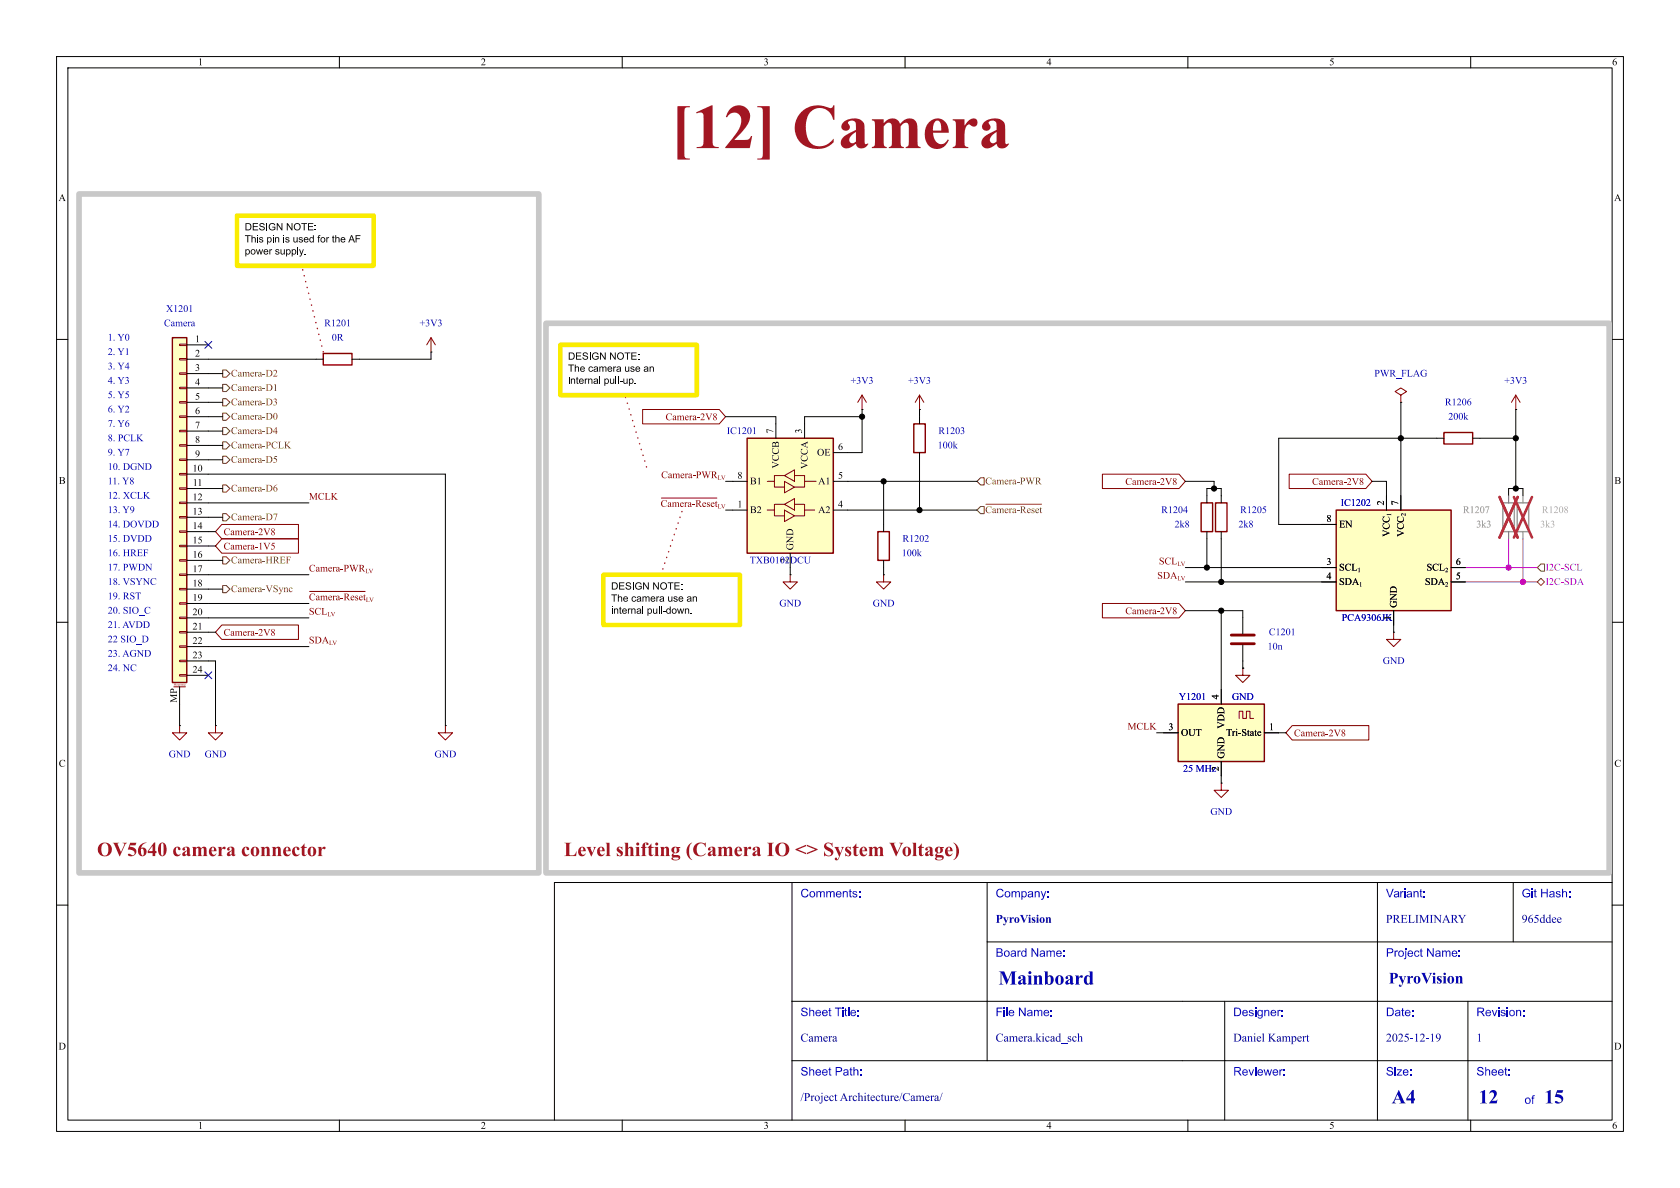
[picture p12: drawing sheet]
<svg xmlns="http://www.w3.org/2000/svg" width="297mm" height="210mm" viewBox="0 0 297 210" stroke-linecap="round" stroke-linejoin="round" font-family="sans-serif">
<defs><g id="words">
<text font-size="11.1" fill="#a21622" x="118.6" y="29.1">[12]Camera</text>
<g font-size="3.5" fill="#a21622">
<text x="17.1" y="151.8">OV5640cameraconnector</text>
<text x="99.7" y="151.8">Levelshifting(CameraIO &lt;&gt; SystemVoltage)</text>
</g>
<g font-size="3.5" fill="#00007f">
<text x="176.5" y="174.9">Mainboard</text>
<text x="246" y="195.9">A4</text>
<text x="261.4" y="196">12</text>
<text x="273" y="196">15</text>
</g>
<text font-size="2.8" fill="#00007f" x="245.5" y="174.6">PyroVision</text>
<g font-size="2.1" fill="#00f">
<text x="141.5" y="159.2">Comments:</text>
<text x="176" y="159.2">Company:</text>
<text x="245" y="159.2">Variant:</text>
<text x="269" y="159.2">Git Hash:</text>
<text x="176" y="169.7">Board Name:</text>
<text x="245" y="169.7">Project Name:</text>
<text x="141.5" y="180.2">Sheet Title:</text>
<text x="176" y="180.2">File Name:</text>
<text x="218" y="180.2">Designer:</text>
<text x="245" y="180.2">Date:</text>
<text x="261" y="180.2">Revision:</text>
<text x="141.5" y="190.7">Sheet Path:</text>
<text x="218" y="190.7">Reviewer:</text>
<text x="245" y="190.7">Size:</text>
<text x="261" y="190.7">Sheet:</text>
<text x="269.5" y="195.7">of</text>
</g>
<g font-size="2.1" fill="#00007f">
<text x="176" y="163.7">PyroVision</text>
<text x="245" y="163.7">PRELIMINARY</text>
<text x="269" y="163.7">965ddee</text>
<text x="141.5" y="184.7">Camera</text>
<text x="176" y="184.7">Camera.kicad_sch</text>
<text x="218" y="184.7">DanielKampert</text>
<text x="245" y="184.7">2025-12-19</text>
<text x="261" y="184.7">1</text>
<text x="141.5" y="195.2">/ProjectArchitecture/Camera/</text>
</g>
<g font-size="1.8">
<text x="35" y="12">1</text>
<text x="85" y="12">2</text>
<text x="135" y="12">3</text>
<text x="185" y="12">4</text>
<text x="235" y="12">5</text>
<text x="285" y="12">6</text>
<text x="10.3" y="36">A</text>
<text x="285.3" y="36">A</text>
<text x="43.3" y="43.6">This pin is used for the AF</text>
<text x="43.3" y="45.7">power supply.</text>
<text x="34.5" y="60.7">1</text>
<text x="34.5" y="63.2">2</text>
<text x="34.5" y="65.8">3</text>
<text x="34.5" y="68.3">4</text>
<text x="34.5" y="70.9">5</text>
<text x="100.4" y="66.4">The camera use an</text>
<text x="100.4" y="68.6">internal pull-up.</text>
<text x="34.5" y="73.4">6</text>
<text x="34.5" y="75.9">7</text>
<text x="136.9" y="76.6" transform="rotate(-90 136.9 76.6)">7</text>
<text x="142" y="76.6" transform="rotate(-90 142 76.6)">3</text>
<text x="34" y="83.6">10</text>
<text x="34.5" y="78.5">8</text>
<text x="34.5" y="81">9</text>
<text x="138.1" y="82.8" transform="rotate(-90 138.1 82.8)">VCCB</text>
<text x="143.2" y="82.9" transform="rotate(-90 143.2 82.9)">VCCA</text>
<text x="144.4" y="81">OE</text>
<text x="148.1" y="79.8">6</text>
<text x="10.4" y="86">B</text>
<text x="34" y="88.6">12</text>
<text x="34.1" y="86.1">11</text>
<text x="116.8" y="89.8">~{Camera-Reset}_{LV}</text>
<text x="116.9" y="84.7">Camera-PWR_{LV}</text>
<text x="130.4" y="84.8">8</text>
<text x="130.4" y="89.9">1</text>
<text x="132.6" y="86.1">B1</text>
<text x="144.6" y="86.1">A1</text>
<text x="148.1" y="84.8">5</text>
<text x="148.1" y="89.9">4</text>
<text x="244.9" y="89.3" transform="rotate(-90 244.9 89.3)">2</text>
<text x="247.4" y="89.3" transform="rotate(-90 247.4 89.3)">7</text>
<text x="285.4" y="86">B</text>
<text x="34" y="91.2">13</text>
<text x="34" y="93.7">14</text>
<text x="132.6" y="91.2">B2</text>
<text x="144.6" y="91.2">A2</text>
<text x="234.5" y="92.5">8</text>
<text x="236.7" y="93.7">EN</text>
<text x="246.1" y="94.9" transform="rotate(-90 246.1 94.9)">VCC_{1}</text>
<text x="248.6" y="94.9" transform="rotate(-90 248.6 94.9)">VCC_{2}</text>
<text x="34" y="96.3">15</text>
<text x="34" y="98.8">16</text>
<text x="34" y="101.3">17</text>
<text x="140.7" y="97.3" transform="rotate(-90 140.7 97.3)">GND</text>
<text x="234.5" y="100.1">3</text>
<text x="236.7" y="101.3">SCL_{1}</text>
<text x="252.2" y="101.3">SCL_{2}</text>
<text x="257.4" y="100.1">6</text>
<text x="34" y="103.9">18</text>
<text x="34" y="106.4">19</text>
<text x="108" y="107.1">The camera use an</text>
<text x="234.5" y="102.6">4</text>
<text x="236.7" y="103.9">SDA_{1}</text>
<text x="247.4" y="107.4" transform="rotate(-90 247.4 107.4)">GND</text>
<text x="251.9" y="103.9">SDA_{2}</text>
<text x="257.4" y="102.6">5</text>
<text x="34" y="109">20</text>
<text x="34" y="111.5">21</text>
<text x="108" y="109.2">internal pull-down.</text>
<text x="246.1" y="109.7" transform="rotate(-90 246.1 109.7)">1</text>
<text x="34" y="114">22</text>
<text x="34" y="116.6">23</text>
<text x="34" y="119.1">24</text>
<text x="31.5" y="124.2" transform="rotate(-90 31.5 124.2)">MP</text>
<text x="215.6" y="123.6" transform="rotate(-90 215.6 123.6)">4</text>
<text x="206.6" y="129.3">3</text>
<text x="208.8" y="130.5">OUT</text>
<text x="216.8" y="130.5">Tri-State</text>
<text x="216.9" y="128.8" transform="rotate(-90 216.9 128.8)">VDD</text>
<text x="224.3" y="129.3">1</text>
<text x="10.4" y="136">C</text>
<text x="215.6" y="136.3" transform="rotate(-90 215.6 136.3)">2</text>
<text x="216.9" y="134.1" transform="rotate(-90 216.9 134.1)">GND</text>
<text x="285.4" y="136">C</text>
<text x="10.3" y="186">D</text>
<text x="285.3" y="186">D</text>
<text x="35" y="200">1</text>
<text x="85" y="200">2</text>
<text x="135" y="200">3</text>
<text x="185" y="200">4</text>
<text x="235" y="200">5</text>
<text x="285" y="200">6</text>
</g>
<g font-size="1.8" fill="#0000c2">
<text x="29" y="58.1">Camera</text>
<text x="29.3" y="55.6">X1201</text>
<text x="57.3" y="58.1">R1201</text>
<text x="74.2" y="58.1">+3V3</text>
<text x="19" y="65.5">3. Y4</text>
<text x="19" y="60.4">1. Y0</text>
<text x="19" y="63">2. Y1</text>
<text x="58.7" y="60.7">0R</text>
<text x="19" y="68">4. Y3</text>
<text x="19" y="70.6">5. Y5</text>
<text x="150.4" y="68.3">+3V3</text>
<text x="160.5" y="68.3">+3V3</text>
<text x="243" y="67">PWR_FLAG</text>
<text x="265.9" y="68.3">+3V3</text>
<text x="19" y="73.1">6. Y2</text>
<text x="19" y="75.7">7. Y6</text>
<text x="128.5" y="77.2">IC1201</text>
<text x="165.9" y="77.2">R1203</text>
<text x="255.4" y="72.1">R1206</text>
<text x="256" y="74.6">200k</text>
<text x="19" y="80.7">9. Y7</text>
<text x="19" y="83.3">10.DGND</text>
<text x="19" y="78.2">8. PCLK</text>
<text x="165.8" y="79.7">100k</text>
<text x="19" y="88.4">12.XCLK</text>
<text x="19" y="85.8">11.Y8</text>
<text x="237" y="89.9">IC1202</text>
<text x="19" y="96">15.DVDD</text>
<text x="19" y="93.4">14.DOVDD</text>
<text x="19" y="90.9">13.Y9</text>
<text x="205.3" y="91.2">R1204</text>
<text x="207.7" y="93.7">2k8</text>
<text x="218.9" y="93.7">2k8</text>
<text x="219.2" y="91.2">R1205</text>
<text x="19" y="101.1">17.PWDN</text>
<text x="19" y="98.5">16.HREF</text>
<text x="132.5" y="100">TXB0102DCU</text>
<text x="139.4" y="99.5" transform="rotate(-90 139.4 99.5)">2</text>
<text x="159.4" y="98.8">100k</text>
<text x="159.5" y="96.2">R1202</text>
<text x="19" y="103.6">18.VSYNC</text>
<text x="19" y="106.1">19.RST</text>
<text x="137.8" y="107.7">GND</text>
<text x="154.3" y="107.7">GND</text>
<text x="19" y="113.8">22SIO_D</text>
<text x="19" y="108.7">20.SIO_C</text>
<text x="19" y="111.2">21.AVDD</text>
<text x="224.3" y="112.7">C1201</text>
<text x="237.2" y="110.2">PCA9306JK</text>
<text x="19" y="116.3">23.AGND</text>
<text x="19" y="118.8">24.NC</text>
<text x="224.1" y="115.3">10n</text>
<text x="244.5" y="117.8">GND</text>
<text x="208.4" y="124.2">Y1201</text>
<text x="217.8" y="124.2">GND</text>
<text x="29.8" y="134.3">GND</text>
<text x="36.2" y="134.3">GND</text>
<text x="76.8" y="134.3">GND</text>
<text x="209.2" y="136.9">25MHz</text>
<text x="214" y="144.5">GND</text>
</g>
<g font-size="1.8" fill="#725600">
<text x="40.8" y="69.6">Camera-D1</text>
<text x="40.8" y="67">Camera-D2</text>
<text x="40.8" y="72.1">Camera-D3</text>
<text x="40.8" y="77.2">Camera-D4</text>
<text x="40.8" y="74.6">Camera-D0</text>
<text x="40.8" y="79.7">Camera-PCLK</text>
<text x="40.8" y="82.3">Camera-D5</text>
<text x="40.8" y="87.3">Camera-D6</text>
<text x="174.2" y="86.1">Camera-PWR</text>
<text x="40.8" y="92.4">Camera-D7</text>
<text x="174.2" y="91.2">~{Camera-Reset}</text>
<text x="40.8" y="100">Camera-HREF</text>
<text x="40.8" y="105.1">Camera-VSync</text>
</g>
<g font-size="1.8" fill="#840000">
<text x="117.7" y="74.7">Camera-2V8</text>
<text x="54.6" y="88.6">MCLK</text>
<text x="198.9" y="86.2">Camera-2V8</text>
<text x="232" y="86.2">Camera-2V8</text>
<text x="39.5" y="95.1">Camera-2V8</text>
<text x="39.5" y="97.6">Camera-1V5</text>
<text x="54.6" y="101.3">Camera-PWR_{LV}</text>
<text x="204.9" y="100">SCL_{LV}</text>
<text x="54.6" y="106.3">~{Camera-Reset}_{LV}</text>
<text x="204.6" y="102.5">SDA_{LV}</text>
<text x="39.5" y="112.8">Camera-2V8</text>
<text x="54.6" y="108.9">SCL_{LV}</text>
<text x="54.6" y="114">SDA_{LV}</text>
<text x="198.9" y="109">Camera-2V8</text>
<text x="199.3" y="129.2">MCLK</text>
<text x="228.8" y="130.6">Camera-2V8</text>
</g>
<g font-size="1.8" fill="#abaaa8">
<text x="258.6" y="91.2">R1207</text>
<text x="261" y="93.7">3k3</text>
<text x="272.3" y="93.7">3k3</text>
<text x="272.6" y="91.2">R1208</text>
</g>
<g font-size="1.8" fill="#c200c2">
<text x="273.2" y="101.3">I2C-SCL</text>
<text x="273.2" y="103.9">I2C-SDA</text>
</g>
<text font-size=".5" fill="#840000" x="30.7" y="121.3">Mounting</text>
</g></defs>
<g fill="none" stroke="#000" stroke-width=".18">
<path d="M10 10h277v190h-277zM12 12h273v186h-273zM60 10v2M110 10v2M160 10v2M210 10v2M260 10v2M10 60h2M76.2 62.2h.1M285 60h2M10 110h2M285 110h2"/>
<path d="M31.7 128.3h.1M38.1 128.3h.1M78.7 128.3h.1M140 156v42M174.5 156v31.5M243.5 156v42M267.5 156v10.5M285 156h-187v42M10 160h2M140 177h145M174.5 166.5h110.5M216.5 177v21"/>
<path d="M259.5 177v21M285 160h2M60 198v2M110 198v2M140 187.5h145M160 198v2M210 198v2M260 198v2"/>
</g>
<path d="M268.2 88.9h2.1v5.1h-2.1z" fill="none" stroke="#9c9b98" stroke-width=".25"/>
<path d="M269.2 87.6v1.3M269.2 94v1.3" fill="none" stroke="#7a7a77" stroke-width=".18"/>
<path d="M267.6 87.9l3.2 7.1M270.8 87.9l-3.2 7.1" fill="none" stroke="#e12e31" stroke-width=".46"/>
<path d="M76.2 59.7l-.8 1.3M76.2 59.7l.8 1.3M76.2 59.7v2.5M31.7 128.3v1.2h1.3l-1.3 1.3-1.2-1.3h1.2M38.1 128.3v1.2h1.3l-1.3 1.3-1.3-1.3h1.3M78.7 128.3v1.2h1.3l-1.3 1.3-1.2-1.3h1.2" fill="none" stroke="#840000" stroke-width=".18"/>
<path d="M30.5 59.7h2.5v61h-2.5z" fill="#ffffc2"/>
<path d="M30.5 59.7h2.5v61h-2.5zM57.1 62.5h5.1v2h-5.1z" fill="none" stroke="#840000" stroke-width=".25"/>
<g fill="none" stroke="#840000" stroke-width=".18">
<path d="M31.7 60.8h1.3v.3h-1.3zM31.7 63.4h1.3v.2h-1.3zM31.7 65.9h1.3v.3h-1.3zM31.7 68.5h1.3v.2h-1.3zM31.7 71h1.3v.2h-1.3zM31.7 73.5h1.3v.3h-1.3zM31.7 76.1h1.3v.2h-1.3zM31.7 78.6h1.3v.3h-1.3zM31.7 81.2h1.3v.2h-1.3zM31.7 83.7h1.3v.2h-1.3zM31.7 86.2h1.3v.3h-1.3zM31.7 88.8h1.3v.2h-1.3z"/>
<path d="M31.7 91.3h1.3v.3h-1.3zM31.7 93.9h1.3v.2h-1.3zM31.7 96.4h1.3v.2h-1.3zM31.7 98.9h1.3v.3h-1.3zM31.7 101.5h1.3v.2h-1.3zM31.7 104h1.3v.3h-1.3zM31.7 106.6h1.3v.2h-1.3zM31.7 109.1h1.3v.2h-1.3zM31.7 111.6h1.3v.3h-1.3zM31.7 114.2h1.3v.2h-1.3zM31.7 116.7h1.3v.3h-1.3zM31.7 119.3h1.3v.2h-1.3z"/>
<path d="M246.4 111.8v1.2h1.2l-1.2 1.3-1.3-1.3h1.3M30.7 121.4h2.1"/>
</g>
<g fill="none" stroke="#000" stroke-width=".18">
<path d="M33 61h3.8M33 63.5h3.8M33 66h3.8M33 68.6h3.8M33 71.1h3.8M33 73.7h3.8M33 76.2h3.8M33 78.7h3.8M55.9 63.5h1.2M62.2 63.5h1.3M33 81.3h3.8M33 83.8h3.8"/>
<path d="M33 86.4h3.8M33 88.9h3.8M33 91.4h3.8M33 94h3.8M33 96.5h3.8M33 99.1h3.8M33 101.6h3.8M33 104.1h3.8M33 106.7h3.8M33 109.2h3.8M33 111.8h3.8M33 114.3h3.8"/>
<path d="M33 116.8h3.8M33 119.4h3.8M219.7 109.2v2.8M219.7 114v2.8M246.4 111.8h.1M31.7 121.4v3.1"/>
</g>
<path d="M217.7 112.3h4M217.7 113.8h4" fill="none" stroke="#840000" stroke-width=".51"/>
<path d="M265.7 88.9h2v5.1h-2z" fill="none" stroke="#9c9b98" stroke-width=".25"/>
<path d="M266.7 87.6v1.3M266.7 94v1.3" fill="none" stroke="#7a7a77" stroke-width=".18"/>
<path d="M265.1 87.9l3.2 7.1M268.3 87.9l-3.2 7.1" fill="none" stroke="#e12e31" stroke-width=".46"/>
<path d="M236.2 90.2h20.3v17.8h-20.3z" fill="#ffffc2"/>
<path d="M236.2 90.2h20.3v17.8h-20.3z" fill="none" stroke="#840000" stroke-width=".25"/>
<path d="M233.7 92.7h2.5M233.7 100.3h2.5M233.7 102.9h2.5M246.4 108v2.5" fill="none" stroke="#000" stroke-width=".18"/>
<path d="M208.3 124.5h15.2v10.1h-15.2z" fill="#ffffc2"/>
<path d="M161.5 74.9h2.1v5.1h-2.1zM255.3 76.5h5v2h-5zM155.2 94h2v5.1h-2zM212.3 88.9h2.1v5.1h-2.1zM214.9 88.9h2v5.1h-2zM208.3 124.5h15.2v10.1h-15.2z" fill="none" stroke="#840000" stroke-width=".25"/>
<path d="M152.4 69.9l-.8 1.2M152.4 69.9l.8 1.2M152.4 69.9v2.5M247.6 69.9l1.1-.7-1.1-.6-1 .6 1 .7v1.2M268 69.9l-.8 1.2M268 69.9l.7 1.2M268 69.9v2.5M139.7 101.6v1.3h1.3l-1.3 1.2-1.3-1.2h1.3M219.7 118.1v1.3h1.3l-1.3 1.3-1.3-1.3h1.3M215.9 138.4v1.3h1.3l-1.3 1.3-1.3-1.3h1.3M219.1 127v-1.3h.6v1.3h.6v-1.3h.7v1.3h.6" fill="none" stroke="#840000" stroke-width=".18"/>
<g fill="none" stroke="#000" stroke-width=".18">
<path d="M152.4 72.4h.1M162.6 73.7v1.2M247.6 71.1h.1M254 77.5h1.3M260.3 77.5h1.3M268 72.4h.1M156.2 92.7v1.3M156.2 99.1v1.2M162.6 80v1.3M213.4 87.6v1.3M213.4 94v1.3M215.9 87.6v1.3"/>
<path d="M215.9 94v1.3M139.7 101.6h.1M219.7 118.1h.1M205.7 129.5h2.6M215.9 138.4h.1M215.9 121.9v2.6M215.9 134.6v2.6M223.5 129.5h2.6"/>
</g>
<path d="M132.1 77.5h15.2v20.3h-15.2z" fill="#ffffc2"/>
<path d="M132.1 77.5h15.2v20.3h-15.2z" fill="none" stroke="#840000" stroke-width=".25"/>
<g fill="none" stroke="#840000" stroke-width=".18">
<path d="M113.6 72.4h13.6l1.1 1.3-1.1 1.2h-13.6zM162.6 69.9l-.8 1.2M162.6 69.9l.7 1.2M162.6 69.9v2.5M39.2 95.2h13.6v2.6h-13.6l-1.1-1.3zM39.2 92.7h13.6v2.6h-13.6l-1.1-1.3zM116.9 88h9.8M136.9 85.1v1h1.8M136.9 90.2v1h1.8M138.7 84.1l1.8-1v2zM138.7 89.2l1.8-1.1v2.1zM138.7 84.1h-1.8v1h-1.3"/>
<path d="M138.7 85.1l1.8 1-1.8 1zM138.7 89.2h-1.8v1h-1.3M138.7 90.2l1.8 1-1.8 1zM140.5 84.1h1.7v1M140.5 89.2h1.7v1M144 90.2h-1.8v1h-1.7M144.3 85.1h-2.1v1h-1.7M194.9 83.8h13.5l1.1 1.3-1.1 1.3h-13.5zM227.9 83.8h13.6l1.1 1.3-1.1 1.3h-13.6zM39.2 110.5h13.6v2.5h-13.6l-1.1-1.2zM54.7 104.6h9.8M156.2 101.6v1.3h1.3l-1.3 1.2-1.3-1.2h1.3"/>
<path d="M194.9 106.7h13.5l1.1 1.3-1.1 1.2h-13.5zM228.4 128.3h13.6v2.5h-13.6l-1.1-1.3z"/>
</g>
<g fill="none" stroke="#000" stroke-width=".18">
<path d="M36.8 63.5h19.1M36.8 71.1h2.6M36.8 66h2.6M36.8 68.6h2.6M36.8 76.2h2.6M36.8 73.7h2.6M36.8 78.7h2.6M76.2 62.2v1.3h-12.7M128.3 73.7h8.9v3.8M152.4 72.4v7.6h-5.1M152.4 73.7h-10.2v3.8M162.6 72.4h.1"/>
<path d="M162.6 72.4v1.3M247.6 71.1v16.5M254 77.5h-27.9v15.2h10.1M261.6 77.5h6.4M268 72.4v14M36.8 86.4h2.6M36.8 83.8h41.9v44.5M36.8 94h1.3M36.8 88.9h17.8M36.8 81.3h2.6M36.8 91.4h2.6M36.8 99.1h2.6"/>
<path d="M36.8 96.5h1.3M139.7 97.8v3.8M147.3 85.1h25.4M147.3 90.2h25.4M156.2 85.1v7.6M162.6 81.3v8.9M209.5 85.1h5.1v1.3M213.4 87.6v-1.2h2.5v1.2M213.4 95.3v5M215.9 95.3v7.6M242.6 85.1h2.5v2.5M266.7 87.6v-1.2h2.5v1.2"/>
<path d="M36.8 116.8h1.3v11.5M36.8 111.8h1.3M36.8 101.6h17.8M36.8 106.7h17.8M36.8 104.1h2.6M36.8 109.2h17.8M36.8 114.3h17.8M156.2 101.6h.1M156.2 100.3v1.3M209.5 100.3h26.7M209.5 102.9h26.7M209.5 108h10.2v1.2"/>
<path d="M215.9 108v16.5M219.7 118.1h.1M219.7 116.8v1.3M246.4 108v3.8M31.7 124.5v3.8M204.5 129.5h3.8M215.9 134.6v3.8M223.5 129.5h3.8"/>
</g>
<g fill="none" stroke="#725600" stroke-width=".18">
<path d="M39.4 70.5h.6l.6 .6-.6 .7h-.6zM39.4 67.9h.6l.6 .7-.6 .6h-.6zM39.4 75.6h.6l.6 .6-.6 .6h-.6zM39.4 65.4h.6l.6 .6-.6 .7h-.6zM39.4 78.1h.6l.6 .6-.6 .7h-.6zM39.4 73h.6l.6 .7-.6 .6h-.6zM39.4 90.8h.6l.6 .6-.6 .7h-.6zM39.4 85.7h.6l.6 .7-.6 .6h-.6zM39.4 98.4h.6l.6 .7-.6 .6h-.6zM39.4 80.6h.6l.6 .7-.6 .6h-.6zM173.4 89.5h.6v1.3h-.6l-.7-.6zM173.4 84.5h.6v1.2h-.6l-.7-.6z"/>
<path d="M174.3 89.1h9.8M272.4 99.7h.6v1.3h-.6l-.6-.7zM39.4 103.5h.6l.6 .6-.6 .7h-.6zM271.8 102.9l.6-.7 .6 .7-.6 .6z"/>
</g>
<path d="M57.1 62.2l-3.8-15.2M114.3 82.6l-3.8-12.7M116.8 101.6l3.8-11.4" fill="none" stroke="#f00" stroke-width=".25" stroke-dasharray=".1 1"/>
<path d="M266.7 95.3v5M269.2 95.3v7.6M259.1 102.9h12.7M259.1 100.3h12.7" fill="none" stroke="#c200c2" stroke-width=".18"/>
<path d="M36.2 60.4l1.2 1.2M37.4 60.4l-1.2 1.2M36.2 118.8l1.2 1.2M37.4 118.8l-1.2 1.2" fill="none" stroke="#000084" stroke-width=".18"/>
<path d="M41.9 38.1h24.1v8.9h-24.1zM99.1 61h24.1v8.9h-24.1zM106.7 101.6h24.1v8.9h-24.1z" fill="none" stroke="#faec00" stroke-width=".8"/>
<g fill="#000">
<path d="M43.4 39.4h.4a.64 .64 0 0 1 .7 .7 .64 .64 0 0 1-.6 .6h-.5v-.1h.4a.49 .49 0 0 0 .5-.5 .49 .49 0 0 0-.5-.5h-.2v1h-.2zM52.1 39.6a.63 .63 0 0 1 1 .1 .63 .63 0 0 1-.3 .9 .63 .63 0 0 1-.9-.5h.2a.47 .47 0 0 0 .7 .4 .47 .47 0 0 0 .1-.8l-.5-.1-.2 .2-.1 .3h-.2zM55.7 39.8h.1v.2h-.1zM43.3 41.6h1v.1h-.4v1.2h-.2v-1.2h-.4zM44.5 41.6h.1v.4l.3-.1 .3 .2v.8h-.1v-.7l-.2-.2-.3 .2v.7h-.1zM44.7 39.4h.9v.2h-.7v.4h.7v.1h-.7v.5h.7v.1h-.9zM45.5 41.6h.1v.2h-.1zM46 39.5h.6l.2 .2-.2 .1a.27 .27 0 0 0-.3-.3 .27 .27 0 0 0-.2 .4l.2 .1a.43 .43 0 0 1 .5 .5 .43 .43 0 0 1-.7 .2l-.3-.3 .2-.1a.33 .33 0 0 0 .3 .3 .33 .33 0 0 0 .3-.3l-.7-.3zM47.1 39.4h.1v1.3h-.1zM47.7 39.6l.6-.2 .3 .3 .1 .1h-.2a.49 .49 0 0 0-.7 0 .49 .49 0 0 0 0 .7 .49 .49 0 0 0 .7 0v-.3h-.4v-.1h.6v.4a.69 .69 0 0 1-1 .1 .69 .69 0 0 1 0-1zM48.2 41.6h.2v.2h-.2zM48.9 39.4h.2l.7 1v-1h.1v1.3h-.1l-.7-1v1h-.2z"/>
<path d="M50.1 41.6h.2v.2h-.2zM50.7 39.4h.2l.6 1v-1h.2v1.3h-.2l-.6-1v1h-.2zM52.6 43.7h.1v1.3h-.1zM53.3 39.4h1v.2h-.4v1.1h-.2v-1.1h-.4zM54.5 39.4h.9v.2h-.8v.4h.7v.1h-.7v.5h.8v.1h-.9zM54.8 42l.3-.1 .2 .1v-.4h.2v1.3h-.2v-.2l-.1 .2-.3-.1-.2-.3 .1-.1a.29 .29 0 0 0 .4 .3 .29 .29 0 0 0 .1-.5l-.3-.2-.2 .4h-.1zM55.7 40.5h.1v.2h-.1zM56.3 41.6h.4l-.3 .2 .2 .3h-.2v.8h-.1v-.8h-.2zM58.8 41.7l.2-.1v.3h.1v.2h-.1v.5l.1 .3a.23 .23 0 0 1-.2-.1 .23 .23 0 0 1-.1-.2v-.5h-.1zM59.3 41.6h.1v.4l.3-.1 .3 .2v.8h-.1v-.7l-.2-.2-.2 .2-.1 .7h-.1zM62.1 41.6h.1l.6 1.3h-.2l-.2-.4h-.5l-.1 .4h-.2l.2-.6h.6l-.2-.6-.3 .6h-.1zM62.9 41.6h.8v.1h-.7v.4h.6v.2h-.6v.6h-.1z"/>
<path d="M100.5 64.4h1v.2h-.5v1.1h-.1v-1.1h-.4zM100.5 62.3h.5a.64 .64 0 0 1 .6 .6 .64 .64 0 0 1-.6 .7h-.5v-.2h.5a.49 .49 0 0 0 .4-.5 .49 .49 0 0 0-.4-.4h-.3v.9h-.2zM101.6 64.4h.2v.5l.2-.1 .3 .1 .1 .8h-.2v-.6l-.2-.2-.2 .1v.7h-.2zM101.8 62.3h1v.2h-.8v.3h.7v.2h-.7v.4h.8v.2h-1zM101.9 66.7l.2-.1v.3h.2v.1h-.2v.6l.2 .2a.23 .23 0 0 1-.3 0 .23 .23 0 0 1-.1-.2v-.6h-.1zM103.1 62.4l.6-.1 .2 .3-.1 .1a.27 .27 0 0 0-.3-.3 .27 .27 0 0 0-.2 .4h.2a.43 .43 0 0 1 .4 .6 .43 .43 0 0 1-.7 .2l-.2-.3 .1-.1a.33 .33 0 0 0 .4 .3 .33 .33 0 0 0 .3-.4l-.7-.3zM104.2 62.3h.2v1.3h-.2zM104.8 62.5l.7-.2 .3 .2v.2h-.1a.49 .49 0 0 0-.7-.1 .49 .49 0 0 0-.1 .7 .49 .49 0 0 0 .7 .1l.1-.3h-.4v-.2h.5v.5a.69 .69 0 0 1-.9 0 .69 .69 0 0 1-.1-.9zM106 66.6h.1v1.2h-.1zM106.1 62.3h.1l.7 1v-1h.2v1.3h-.2l-.7-1v1h-.1zM107.9 62.3h.1l.7 1v-1h.2v1.3h-.2l-.7-1v1h-.1zM108.8 66.6h.2v1.2h-.2z"/>
<path d="M109.2 66.6h.2v1.2h-.2zM109.3 62.5a.63 .63 0 0 1 .9 .1 .63 .63 0 0 1-.3 .9 .63 .63 0 0 1-.8-.5h.2a.47 .47 0 0 0 .6 .4 .47 .47 0 0 0 .1-.8l-.5-.1-.2 .2v.3h-.2zM110.4 62.3h1v.2h-.4v1.1h-.2v-1.1h-.4zM111.6 62.3h.9v.2h-.7v.3h.7v.2h-.7v.4h.8v.2h-1zM112.8 62.7h.2v.1h-.2zM112.8 63.4h.2v.2h-.2zM108.1 105.1h1v.1h-.4v1.2h-.2v-1.2h-.4zM108.2 102.9h.4a.64 .64 0 0 1 .6 .7 .64 .64 0 0 1-.6 .6h-.4v-.1h.4a.49 .49 0 0 0 .4-.5 .49 .49 0 0 0-.4-.5h-.3v1h-.1zM109.2 105.1h.2v.4l.3-.1 .3 .2v.8h-.2v-.7l-.2-.2-.2 .2v.7h-.2zM109.5 102.9h.9v.2h-.8v.4h.7v.1h-.7v.5h.8v.1h-.9zM109.6 107.3l.1-.1v.4h.2v.1h-.2v.5l.2 .3a.23 .23 0 0 1-.3 0 .23 .23 0 0 1 0-.3v-.5h-.2zM110.7 103h.6l.2 .2-.1 .1a.27 .27 0 0 0-.3-.3 .27 .27 0 0 0-.2 .4l.2 .1a.43 .43 0 0 1 .5 .5 .43 .43 0 0 1-.8 .2l-.2-.3 .1-.1a.33 .33 0 0 0 .4 .3 .33 .33 0 0 0 .3-.3l-.7-.3z"/>
<path d="M111.9 102.9h.1v1.3h-.1zM112.4 103.1l.7-.2 .3 .3v.1h-.1a.49 .49 0 0 0-.7 0 .49 .49 0 0 0-.1 .7 .49 .49 0 0 0 .7 0l.1-.3h-.4v-.1h.6v.4a.69 .69 0 0 1-1 .1 .69 .69 0 0 1-.1-1zM113.6 107.2h.1v1.3h-.1zM113.7 102.9h.2l.6 1v-1h.2v1.3h-.2l-.6-1v1h-.2zM115.5 102.9h.1l.7 1v-1h.2v1.3h-.2l-.7-1v1h-.1zM116.4 107.2h.2v1.3h-.2zM116.8 107.2h.2v1.3h-.2zM116.9 103.1a.63 .63 0 0 1 1 .1 .63 .63 0 0 1-.4 .9 .63 .63 0 0 1-.8-.5h.2a.47 .47 0 0 0 .7 .4 .47 .47 0 0 0 .1-.8l-.5-.1-.3 .2v.3h-.2zM118 102.9h1.1v.2h-.5v1.1h-.1v-1.1h-.5zM117.9 107.7l.3-.2 .2 .2v-.5h.2v1.3h-.2v-.1l-.2 .1-.2-.1-.2-.3 .1-.1a.29 .29 0 0 0 .4 .4 .29 .29 0 0 0 .1-.5l-.3-.2-.2 .3h-.1zM119.2 102.9h.9v.2h-.7v.4h.7v.1h-.7v.5h.8v.1h-1zM120.4 103.3h.2v.2h-.2z"/>
<path d="M120.4 104h.2v.2h-.2z"/>
</g>
<path d="M14 34.3h81.2v120h-81.2zM96.5 57.2h188v97.1h-188z" fill="none" stroke="#c8c8c8" stroke-width="1"/>
<path d="M266.7 87.6v1.3M266.7 94v1.3" fill="none" stroke="#7a7a77" stroke-width=".18"/>
<path d="M265.1 87.9l3.2 7.1M268.3 87.9l-3.2 7.1" fill="none" stroke="#e12e31" stroke-width=".46"/>
<g fill="#000" stroke="#000" stroke-width=".18">
<circle cx="152.4" cy="73.7" r=".46"/>
<circle cx="247.6" cy="77.5" r=".46"/>
<circle cx="268" cy="77.5" r=".46"/>
<circle cx="156.2" cy="85.1" r=".46"/>
<circle cx="162.6" cy="90.2" r=".46"/>
<circle cx="214.6" cy="86.4" r=".46"/>
<circle cx="268" cy="86.4" r=".46"/>
<circle cx="213.4" cy="100.3" r=".46"/>
<circle cx="215.9" cy="108" r=".46"/>
<circle cx="215.9" cy="102.9" r=".46"/>
</g>
<g fill="#c200c2" stroke="#c200c2" stroke-width=".18">
<circle cx="269.2" cy="102.9" r=".46"/>
<circle cx="266.7" cy="100.3" r=".46"/>
</g>
<use href="#words"/>
</svg>
